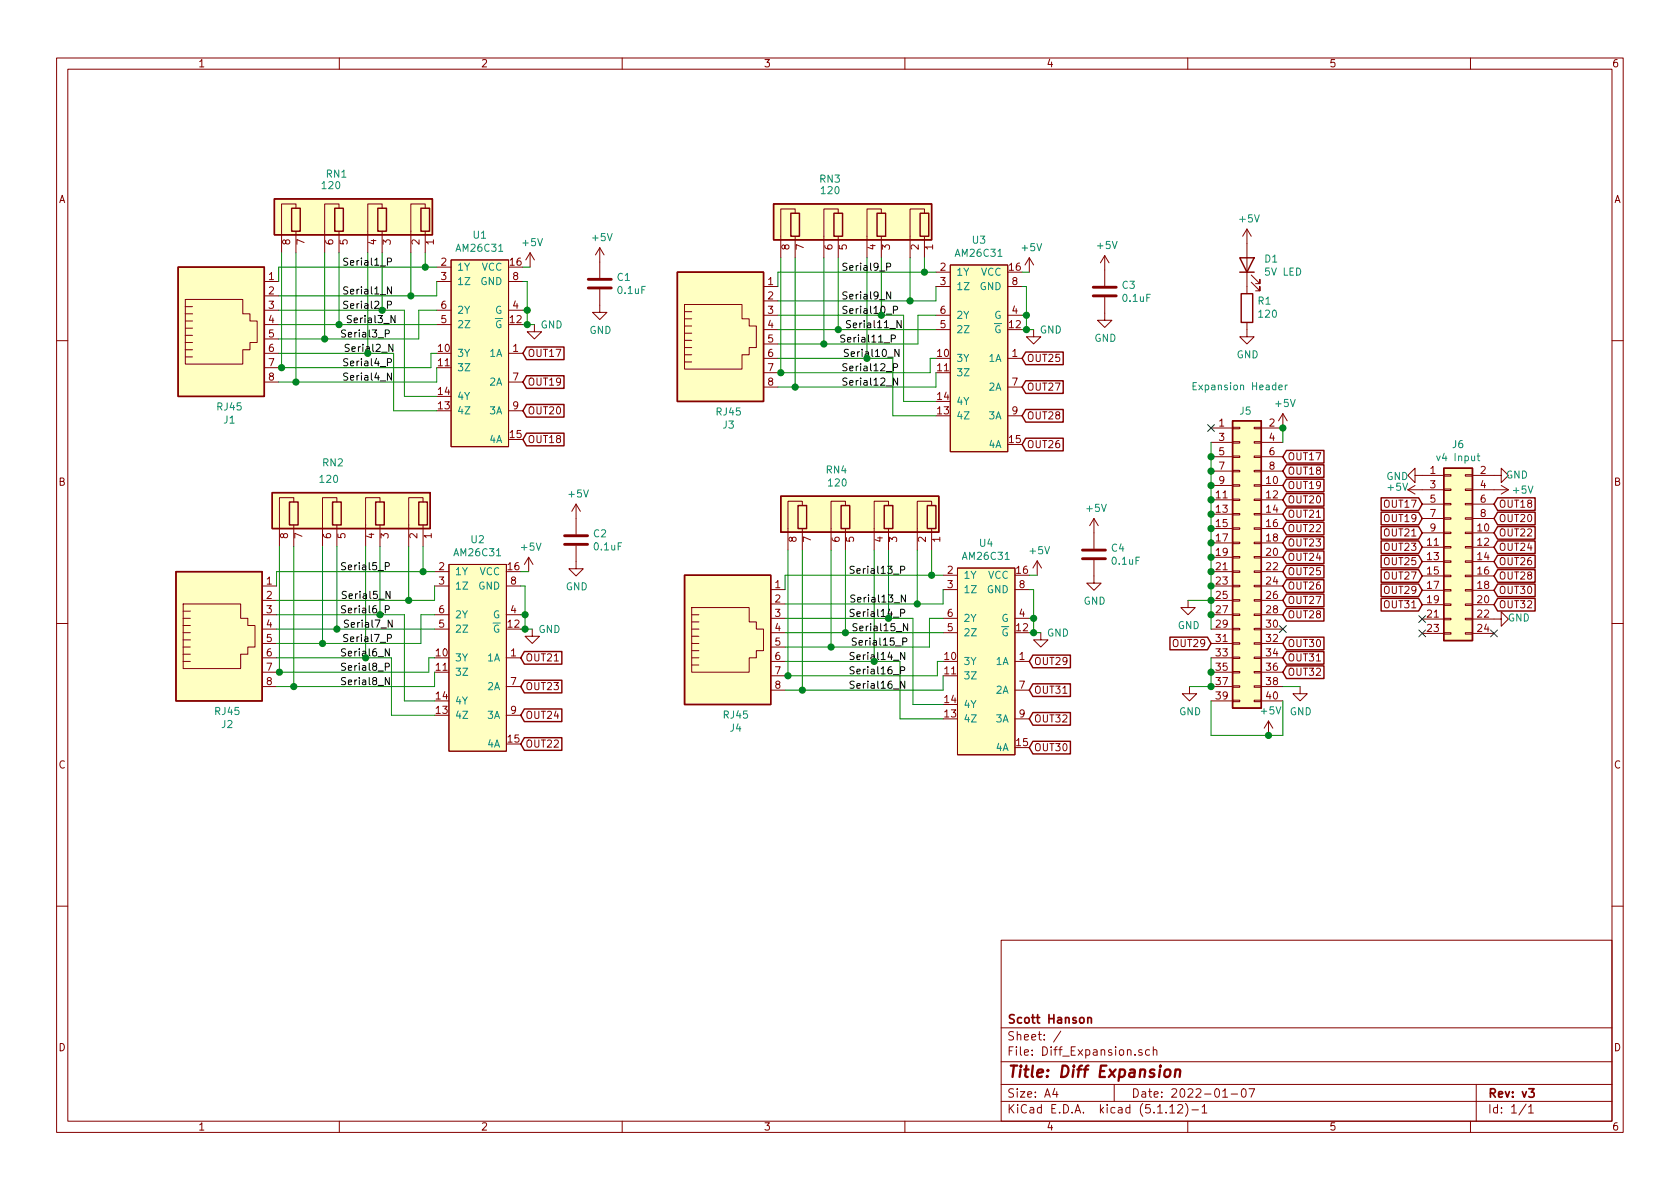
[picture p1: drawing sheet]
<svg xmlns="http://www.w3.org/2000/svg" width="297mm" height="210mm" viewBox="0 0 297 210" stroke-linecap="round" stroke-linejoin="round" font-family="sans-serif">
<defs><g id="words">
<text font-size="2.8" fill="#840000" x="178" y="190.5">Title: Diff Expansion</text>
<g font-size="2.1" fill="#840000">
<text x="178" y="184">Sheet: /</text>
<text x="178" y="181">Scott Hanson</text>
<text x="178" y="186.7">File: Diff_Expansion.sch</text>
<text x="178" y="196.9">KiCad E.D.A. kicad (5.1.12)-1</text>
<text x="178" y="194.1">Size: A4</text>
<text x="200" y="194.1">Date: 2022-01-07</text>
<text x="263" y="194.1">Rev: v3</text>
<text x="263" y="196.9">Id: 1/1</text>
</g>
<g font-size="1.8" fill="#840000">
<text x="35" y="11.9">1</text>
<text x="85" y="11.9">2</text>
<text x="135" y="11.9">3</text>
<text x="185" y="11.9">4</text>
<text x="235" y="11.9">5</text>
<text x="285" y="11.9">6</text>
<text x="10.4" y="35.9">A</text>
<text x="285.4" y="35.9">A</text>
<text x="51.3" y="43.3" transform="rotate(-90 51.3 43.3)">8</text>
<text x="53.8" y="43.3" transform="rotate(-90 53.8 43.3)">7</text>
<text x="58.9" y="43.3" transform="rotate(-90 58.9 43.3)">6</text>
<text x="61.5" y="43.3" transform="rotate(-90 61.5 43.3)">5</text>
<text x="66.5" y="43.3" transform="rotate(-90 66.5 43.3)">4</text>
<text x="69.1" y="43.3" transform="rotate(-90 69.1 43.3)">3</text>
<text x="74.2" y="43.3" transform="rotate(-90 74.2 43.3)">2</text>
<text x="76.7" y="43.3" transform="rotate(-90 76.7 43.3)">1</text>
<text x="78" y="47">2</text>
<text x="90.2" y="47">16</text>
<text x="139.6" y="44.2" transform="rotate(-90 139.6 44.2)">8</text>
<text x="142.1" y="44.2" transform="rotate(-90 142.1 44.2)">7</text>
<text x="147.2" y="44.2" transform="rotate(-90 147.2 44.2)">6</text>
<text x="149.7" y="44.2" transform="rotate(-90 149.7 44.2)">5</text>
<text x="154.8" y="44.2" transform="rotate(-90 154.8 44.2)">4</text>
<text x="157.4" y="44.2" transform="rotate(-90 157.4 44.2)">3</text>
<text x="162.4" y="44.2" transform="rotate(-90 162.4 44.2)">2</text>
<text x="165" y="44.2" transform="rotate(-90 165 44.2)">1</text>
<text x="166.3" y="47.9">2</text>
<text x="178.5" y="47.9">16</text>
<text x="47.5" y="49.5">1</text>
<text x="47.5" y="52.1">2</text>
<text x="78" y="49.5">3</text>
<text x="90.7" y="49.5">8</text>
<text x="135.8" y="50.4">1</text>
<text x="135.8" y="53">2</text>
<text x="166.3" y="50.4">3</text>
<text x="179" y="50.4">8</text>
<text x="47.5" y="54.6">3</text>
<text x="47.5" y="57.1">4</text>
<text x="47.5" y="59.7">5</text>
<text x="78" y="54.6">6</text>
<text x="78" y="57.1">5</text>
<text x="90.2" y="57.1">12</text>
<text x="90.7" y="54.6">4</text>
<text x="135.8" y="55.5">3</text>
<text x="135.8" y="58">4</text>
<text x="166.3" y="55.5">6</text>
<text x="166.3" y="58">5</text>
<text x="178.5" y="58">12</text>
<text x="179" y="55.5">4</text>
<text x="47.5" y="62.2">6</text>
<text x="47.5" y="64.8">7</text>
<text x="77.5" y="62.2">10</text>
<text x="77.5" y="64.8">11</text>
<text x="90.7" y="62.2">1</text>
<text x="93.2" y="63.1">OUT17</text>
<text x="135.8" y="60.6">5</text>
<text x="135.8" y="63.1">6</text>
<text x="135.8" y="65.7">7</text>
<text x="165.8" y="63.1">10</text>
<text x="165.8" y="65.7">11</text>
<text x="179" y="63.1">1</text>
<text x="181.5" y="64">OUT25</text>
<text x="47.5" y="67.3">8</text>
<text x="77.5" y="69.8">14</text>
<text x="90.7" y="67.3">7</text>
<text x="93.2" y="68.2">OUT19</text>
<text x="135.8" y="68.2">8</text>
<text x="165.8" y="70.7">14</text>
<text x="179" y="68.2">7</text>
<text x="181.5" y="69.1">OUT27</text>
<text x="77.5" y="72.4">13</text>
<text x="90.2" y="77.5">15</text>
<text x="90.7" y="72.4">9</text>
<text x="93.2" y="73.3">OUT20</text>
<text x="165.8" y="73.3">13</text>
<text x="179" y="73.3">9</text>
<text x="181.5" y="74.2">OUT28</text>
<text x="215.5" y="75.4">1</text>
<text x="215.5" y="78">3</text>
<text x="224.4" y="75.4">2</text>
<text x="224.4" y="78">4</text>
<text x="93.2" y="78.4">OUT18</text>
<text x="178.5" y="78.4">15</text>
<text x="181.5" y="79.2">OUT26</text>
<text x="215.5" y="80.5">5</text>
<text x="215.5" y="83.1">7</text>
<text x="224.4" y="80.5">6</text>
<text x="224.4" y="83.1">8</text>
<text x="227.6" y="81.4">OUT17</text>
<text x="227.6" y="83.9">OUT18</text>
<text x="252.9" y="83.8">1</text>
<text x="261.8" y="83.8">2</text>
<text x="10.4" y="85.9">B</text>
<text x="215.1" y="88.1">11</text>
<text x="215.5" y="85.6">9</text>
<text x="224" y="85.6">10</text>
<text x="224" y="88.1">12</text>
<text x="227.6" y="86.5">OUT19</text>
<text x="227.6" y="89">OUT20</text>
<text x="245" y="89.8">OUT17</text>
<text x="252.9" y="86.4">3</text>
<text x="252.9" y="88.9">5</text>
<text x="261.8" y="86.4">4</text>
<text x="261.8" y="88.9">6</text>
<text x="264.9" y="89.8">OUT18</text>
<text x="285.4" y="85.9">B</text>
<text x="50.9" y="95.2" transform="rotate(-90 50.9 95.2)">8</text>
<text x="53.5" y="95.2" transform="rotate(-90 53.5 95.2)">7</text>
<text x="58.5" y="95.2" transform="rotate(-90 58.5 95.2)">6</text>
<text x="61.1" y="95.2" transform="rotate(-90 61.1 95.2)">5</text>
<text x="66.2" y="95.2" transform="rotate(-90 66.2 95.2)">4</text>
<text x="68.7" y="95.2" transform="rotate(-90 68.7 95.2)">3</text>
<text x="73.8" y="95.2" transform="rotate(-90 73.8 95.2)">2</text>
<text x="76.3" y="95.2" transform="rotate(-90 76.3 95.2)">1</text>
<text x="140.8" y="95.9" transform="rotate(-90 140.8 95.9)">8</text>
<text x="143.4" y="95.9" transform="rotate(-90 143.4 95.9)">7</text>
<text x="148.5" y="95.9" transform="rotate(-90 148.5 95.9)">6</text>
<text x="151" y="95.9" transform="rotate(-90 151 95.9)">5</text>
<text x="156.1" y="95.9" transform="rotate(-90 156.1 95.9)">4</text>
<text x="158.6" y="95.9" transform="rotate(-90 158.6 95.9)">3</text>
<text x="163.7" y="95.9" transform="rotate(-90 163.7 95.9)">2</text>
<text x="166.2" y="95.9" transform="rotate(-90 166.2 95.9)">1</text>
<text x="215.1" y="90.7">13</text>
<text x="215.1" y="93.2">15</text>
<text x="215.1" y="95.8">17</text>
<text x="224" y="90.7">14</text>
<text x="224" y="93.2">16</text>
<text x="224" y="95.8">18</text>
<text x="227.6" y="91.6">OUT21</text>
<text x="227.6" y="94.1">OUT22</text>
<text x="245" y="92.3">OUT19</text>
<text x="245" y="94.9">OUT21</text>
<text x="252.9" y="91.4">7</text>
<text x="252.9" y="94">9</text>
<text x="261.3" y="94">10</text>
<text x="261.8" y="91.4">8</text>
<text x="264.9" y="94.9">OUT22</text>
<text x="264.9" y="92.3">OUT20</text>
<text x="77.6" y="100.8">2</text>
<text x="89.8" y="100.8">16</text>
<text x="167.5" y="101.5">2</text>
<text x="179.8" y="101.5">16</text>
<text x="215.1" y="98.3">19</text>
<text x="215.1" y="100.8">21</text>
<text x="224" y="98.3">20</text>
<text x="224" y="100.8">22</text>
<text x="227.6" y="96.6">OUT23</text>
<text x="227.6" y="99.2">OUT24</text>
<text x="227.6" y="101.7">OUT25</text>
<text x="245" y="99.9">OUT25</text>
<text x="245" y="97.4">OUT23</text>
<text x="252.4" y="96.5">11</text>
<text x="252.4" y="99.1">13</text>
<text x="252.4" y="101.6">15</text>
<text x="261.3" y="96.5">12</text>
<text x="261.3" y="99.1">14</text>
<text x="261.3" y="101.6">16</text>
<text x="264.9" y="99.9">OUT26</text>
<text x="264.9" y="97.4">OUT24</text>
<text x="47.1" y="103.4">1</text>
<text x="47.1" y="105.9">2</text>
<text x="77.6" y="103.4">3</text>
<text x="90.3" y="103.4">8</text>
<text x="137.1" y="104">1</text>
<text x="137.1" y="106.5">2</text>
<text x="167.5" y="104">3</text>
<text x="180.2" y="104">8</text>
<text x="215.1" y="103.4">23</text>
<text x="215.1" y="105.9">25</text>
<text x="224" y="103.4">24</text>
<text x="224" y="105.9">26</text>
<text x="227.6" y="104.3">OUT26</text>
<text x="227.6" y="106.8">OUT27</text>
<text x="245" y="102.5">OUT27</text>
<text x="245" y="105">OUT29</text>
<text x="245" y="107.6">OUT31</text>
<text x="252.4" y="104.1">17</text>
<text x="252.4" y="106.7">19</text>
<text x="261.3" y="104.1">18</text>
<text x="261.3" y="106.7">20</text>
<text x="264.9" y="102.5">OUT28</text>
<text x="264.9" y="107.6">OUT32</text>
<text x="264.9" y="105">OUT30</text>
<text x="47.1" y="108.5">3</text>
<text x="47.1" y="111">4</text>
<text x="47.1" y="113.5">5</text>
<text x="77.6" y="108.5">6</text>
<text x="77.6" y="111">5</text>
<text x="89.8" y="111">12</text>
<text x="90.3" y="108.5">4</text>
<text x="137.1" y="109.1">3</text>
<text x="137.1" y="111.6">4</text>
<text x="167.5" y="109.1">6</text>
<text x="167.5" y="111.6">5</text>
<text x="179.8" y="111.6">12</text>
<text x="180.2" y="109.1">4</text>
<text x="215.1" y="108.5">27</text>
<text x="215.1" y="111">29</text>
<text x="215.1" y="113.5">31</text>
<text x="224" y="108.5">28</text>
<text x="224" y="111">30</text>
<text x="224" y="113.5">32</text>
<text x="227.6" y="109.3">OUT28</text>
<text x="252.4" y="109.2">21</text>
<text x="252.4" y="111.8">23</text>
<text x="261.3" y="109.2">22</text>
<text x="261.3" y="111.8">24</text>
<text x="47.1" y="116.1">6</text>
<text x="47.1" y="118.6">7</text>
<text x="77.1" y="116.1">10</text>
<text x="77.1" y="118.6">11</text>
<text x="90.3" y="116.1">1</text>
<text x="92.9" y="117">OUT21</text>
<text x="137.1" y="114.2">5</text>
<text x="137.1" y="116.7">6</text>
<text x="137.1" y="119.2">7</text>
<text x="167.1" y="116.7">10</text>
<text x="167.1" y="119.2">11</text>
<text x="180.2" y="116.7">1</text>
<text x="182.8" y="117.6">OUT29</text>
<text x="207.6" y="114.4">OUT29</text>
<text x="215.1" y="116.1">33</text>
<text x="215.1" y="118.6">35</text>
<text x="224" y="116.1">34</text>
<text x="224" y="118.6">36</text>
<text x="227.6" y="114.4">OUT30</text>
<text x="227.6" y="117">OUT31</text>
<text x="227.6" y="119.5">OUT32</text>
<text x="47.1" y="121.2">8</text>
<text x="77.1" y="123.7">14</text>
<text x="90.3" y="121.2">7</text>
<text x="92.9" y="122">OUT23</text>
<text x="137.1" y="121.8">8</text>
<text x="167.1" y="124.3">14</text>
<text x="180.2" y="121.8">7</text>
<text x="182.8" y="122.7">OUT31</text>
<text x="215.1" y="121.2">37</text>
<text x="215.1" y="123.7">39</text>
<text x="224" y="121.2">38</text>
<text x="224" y="123.7">40</text>
<text x="77.1" y="126.2">13</text>
<text x="89.8" y="131.3">15</text>
<text x="90.3" y="126.2">9</text>
<text x="92.9" y="127.1">OUT24</text>
<text x="167.1" y="126.9">13</text>
<text x="179.8" y="131.9">15</text>
<text x="180.2" y="126.9">9</text>
<text x="182.8" y="127.8">OUT32</text>
<text x="10.4" y="135.9">C</text>
<text x="92.9" y="132.2">OUT22</text>
<text x="182.8" y="132.8">OUT30</text>
<text x="285.4" y="135.9">C</text>
<text x="10.4" y="185.9">D</text>
<text x="285.4" y="185.9">D</text>
<text x="35" y="199.9">1</text>
<text x="85" y="199.9">2</text>
<text x="135" y="199.9">3</text>
<text x="185" y="199.9">4</text>
<text x="235" y="199.9">5</text>
<text x="285" y="199.9">6</text>
</g>
<g font-size="1.8" fill="#008484">
<text x="57" y="33.4">120</text>
<text x="57.8" y="31.4">RN1</text>
<text x="145" y="32.3">RN3</text>
<text x="145.3" y="34.3">120</text>
<text x="219.3" y="39.3">+5V</text>
<text x="80.8" y="47.9">1Y</text>
<text x="80.9" y="44.5">AM26C31</text>
<text x="83.7" y="42.2">U1</text>
<text x="85.2" y="47.9">VCC</text>
<text x="92.5" y="43.5">+5V</text>
<text x="104.8" y="42.6">+5V</text>
<text x="169.1" y="45.4">AM26C31</text>
<text x="172" y="43.1">U3</text>
<text x="180.8" y="44.4">+5V</text>
<text x="194.1" y="44">+5V</text>
<text x="223.6" y="46.4">D1</text>
<text x="80.8" y="50.4">1Z</text>
<text x="85" y="50.4">GND</text>
<text x="109.2" y="49.7">C1</text>
<text x="109.3" y="52">0.1uF</text>
<text x="169" y="48.8">1Y</text>
<text x="169" y="51.3">1Z</text>
<text x="173.2" y="51.3">GND</text>
<text x="173.4" y="48.8">VCC</text>
<text x="198.5" y="51.1">C3</text>
<text x="198.6" y="53.4">0.1uF</text>
<text x="222.5" y="53.9">R1</text>
<text x="223.8" y="48.7">5V LED</text>
<text x="80.8" y="55.5">2Y</text>
<text x="80.8" y="58">2Z</text>
<text x="87.5" y="55.5">G</text>
<text x="87.5" y="58">G</text>
<text x="95.6" y="58.1">GND</text>
<text x="104.2" y="59">GND</text>
<text x="169" y="56.4">2Y</text>
<text x="169" y="58.9">2Z</text>
<text x="175.8" y="56.4">G</text>
<text x="175.8" y="58.9">G</text>
<text x="183.8" y="59">GND</text>
<text x="222.7" y="56.2">120</text>
<text x="80.8" y="63.1">3Y</text>
<text x="80.8" y="65.7">3Z</text>
<text x="86.6" y="63.1">1A</text>
<text x="169" y="64">3Y</text>
<text x="174.9" y="64">1A</text>
<text x="193.5" y="60.4">GND</text>
<text x="218.6" y="63.4">GND</text>
<text x="80.8" y="70.7">4Y</text>
<text x="86.6" y="68.2">2A</text>
<text x="169" y="66.5">3Z</text>
<text x="169" y="71.6">4Y</text>
<text x="174.9" y="69.1">2A</text>
<text x="211.5" y="69">Expansion Header</text>
<text x="225.6" y="72">+5V</text>
<text x="38.5" y="72.6">RJ45</text>
<text x="39.6" y="74.9">J1</text>
<text x="80.8" y="73.3">4Z</text>
<text x="86.6" y="73.3">3A</text>
<text x="126.7" y="73.5">RJ45</text>
<text x="127.9" y="75.8">J3</text>
<text x="169" y="74.2">4Z</text>
<text x="174.9" y="74.2">3A</text>
<text x="219.3" y="73.3">J5</text>
<text x="57.1" y="82.5">RN2</text>
<text x="86.6" y="78.4">4A</text>
<text x="146.2" y="83.7">RN4</text>
<text x="174.9" y="79.2">4A</text>
<text x="254.4" y="81.6">v4 Input</text>
<text x="256.8" y="79.2">J6</text>
<text x="56.7" y="85.4">120</text>
<text x="100.6" y="88">+5V</text>
<text x="146.6" y="86">120</text>
<text x="245.1" y="84.9">GND</text>
<text x="245.5" y="86.8">+5V</text>
<text x="266.3" y="84.6">GND</text>
<text x="267.6" y="87.3">+5V</text>
<text x="105" y="95">C2</text>
<text x="192.2" y="90.5">+5V</text>
<text x="80.4" y="101.7">1Y</text>
<text x="80.5" y="98.4">AM26C31</text>
<text x="83.3" y="96.1">U2</text>
<text x="84.8" y="101.7">VCC</text>
<text x="92.3" y="97.4">+5V</text>
<text x="105.2" y="97.3">0.1uF</text>
<text x="170.4" y="99">AM26C31</text>
<text x="173.3" y="96.7">U4</text>
<text x="182.2" y="98">+5V</text>
<text x="196.5" y="97.6">C4</text>
<text x="196.7" y="99.9">0.1uF</text>
<text x="80.4" y="104.3">1Z</text>
<text x="84.6" y="104.3">GND</text>
<text x="100" y="104.4">GND</text>
<text x="170.3" y="102.4">1Y</text>
<text x="170.3" y="104.9">1Z</text>
<text x="174.5" y="104.9">GND</text>
<text x="174.7" y="102.4">VCC</text>
<text x="191.6" y="106.9">GND</text>
<text x="80.4" y="109.3">2Y</text>
<text x="80.4" y="111.9">2Z</text>
<text x="87.1" y="109.3">G</text>
<text x="87.1" y="111.9">G</text>
<text x="95.2" y="111.9">GND</text>
<text x="170.3" y="110">2Y</text>
<text x="170.3" y="112.5">2Z</text>
<text x="177.1" y="110">G</text>
<text x="177.1" y="112.5">G</text>
<text x="185.1" y="112.6">GND</text>
<text x="208.2" y="111.2">GND</text>
<text x="266.6" y="109.9">GND</text>
<text x="80.4" y="117">3Y</text>
<text x="80.4" y="119.5">3Z</text>
<text x="86.3" y="117">1A</text>
<text x="170.3" y="117.6">3Y</text>
<text x="176.2" y="117.6">1A</text>
<text x="80.4" y="124.6">4Y</text>
<text x="86.3" y="122">2A</text>
<text x="170.3" y="120.1">3Z</text>
<text x="170.3" y="125.2">4Y</text>
<text x="176.2" y="122.7">2A</text>
<text x="38.1" y="126.4">RJ45</text>
<text x="39.2" y="128.7">J2</text>
<text x="80.4" y="127.1">4Z</text>
<text x="86.3" y="127.1">3A</text>
<text x="128" y="127.1">RJ45</text>
<text x="129.1" y="129.4">J4</text>
<text x="170.3" y="127.8">4Z</text>
<text x="176.2" y="127.8">3A</text>
<text x="208.5" y="126.5">GND</text>
<text x="223.1" y="126.3">+5V</text>
<text x="228" y="126.5">GND</text>
<text x="86.3" y="132.2">4A</text>
<text x="176.2" y="132.8">4A</text>
</g>
<g font-size="1.8">
<text x="60.5" y="47">Serial1_P</text>
<text x="148.7" y="47.9">Serial9_P</text>
<text x="60.5" y="52.1">Serial1_N</text>
<text x="148.7" y="53">Serial9_N</text>
<text x="60.1" y="59.7">Serial3_P</text>
<text x="61.1" y="57.1">Serial3_N</text>
<text x="149.4" y="58">Serial11_N</text>
<text x="60.5" y="64.8">Serial4_P</text>
<text x="148.3" y="60.6">Serial11_P</text>
<text x="148.7" y="65.7">Serial12_P</text>
<text x="60.5" y="67.3">Serial4_N</text>
<text x="148.7" y="68.2">Serial12_N</text>
<text x="60.1" y="100.8">Serial5_P</text>
<text x="150" y="101.5">Serial13_P</text>
<text x="60.2" y="105.9">Serial5_N</text>
<text x="150.1" y="106.5">Serial13_N</text>
<text x="60.5" y="113.5">Serial7_P</text>
<text x="60.6" y="111">Serial7_N</text>
<text x="150.5" y="111.6">Serial15_N</text>
<text x="60.1" y="118.6">Serial8_P</text>
<text x="150" y="119.2">Serial16_P</text>
<text x="150.4" y="114.2">Serial15_P</text>
<text x="60.1" y="121.2">Serial8_N</text>
<text x="150" y="121.8">Serial16_N</text>
</g>
<g font-size="1.8" fill="#008400">
<text x="60.5" y="54.6">Serial2_P</text>
<text x="148.7" y="55.5">Serial10_P</text>
<text x="60.7" y="62.2">Serial2_N</text>
<text x="149" y="63.1">Serial10_N</text>
<text x="60.1" y="108.5">Serial6_P</text>
<text x="150" y="109.1">Serial14_P</text>
<text x="60.1" y="116.1">Serial6_N</text>
<text x="150" y="116.7">Serial14_N</text>
</g>
</g></defs>
<g fill="none" stroke="#840000" stroke-width=".18">
<path d="M10 10.3h277v189.9h-277zM12 12.2h273v186.1h-273zM60 10.3v1.9M110 10.3v1.9M160 10.3v1.9M210 10.3v1.9M260 10.3v1.9M52.3 36.8v-.7h-2.5v8.6M59.9 36.8v-.7h-2.5v8.6M67.6 36.8v-.7h-2.6v8.6M75.2 36.8v-.7h-2.6v8.6M140.6 37.7v-.7h-2.6v8.6"/>
<path d="M148.2 37.7v-.7h-2.5v8.6M155.8 37.7v-.7h-2.5v8.6M163.4 37.7v-.7h-2.5v8.6M32.8 54.2h1.2M32.8 55.5h1.2M32.8 56.8h1.2M32.8 58h1.2M32.8 59.3h1.2M32.8 53h10.1v2.5h1.3v1.3h1.3v3.8h-1.3v1.2h-1.3v2.6h-10.1zM46.7 49.8h2.6M46.7 52.3h2.6M46.7 54.9h2.6"/>
<path d="M46.7 57.4h2.6M46.7 59.9h2.6M52.3 40.9v3.8M59.9 40.9v3.8M67.6 40.9v3.8M75.2 40.9v3.8M77.2 49.8h2.6M77.2 54.9h2.6M77.2 57.4h2.6M77.2 47.2h2.6M79.8 46h10.1v33h-10.1zM89.9 49.8h2.6"/>
<path d="M89.9 54.9h2.6M93.7 44.7l-.7 1.3M93.7 44.7v2.5M93.7 44.7l.8 1.3M94.5 57.4v1.3h1.3l-1.3 1.2-1.3-1.2h1.3M106 51.2v4h1.3l-1.3 1.3-1.2-1.3h1.2M106 43.8v5.3M106 43.8l-.7 1.3M106 43.8l.8 1.3M121 55.1h1.3M121 56.4h1.3M121 57.7h1.3"/>
<path d="M121 58.9h1.3M121 53.8h10.2v2.6h1.3v1.3h1.2v3.8h-1.2v1.2h-1.3v2.6h-10.2zM135 50.7h2.5M135 53.2h2.5M135 55.7h2.5M135 58.3h2.5M140.6 41.8v3.8M148.2 41.8v3.8M155.8 41.8v3.8M163.4 41.8v3.8M165.5 50.7h2.5M165.5 55.7h2.5"/>
<path d="M165.5 58.3h2.5M165.5 48.1h2.5M168 46.9h10.2v33h-10.2zM178.2 50.7h2.5M178.2 55.7h2.5M182 45.6l-.8 1.3M182 45.6v2.5M182 45.6l.8 1.3M182.8 58.3v1.3h1.2l-1.2 1.2-1.3-1.2h1.3M195.3 52.6v4h1.3l-1.3 1.3-1.2-1.3h1.2M195.3 45.2v5.3M195.3 45.2l-.7 1.3"/>
<path d="M195.3 45.2l.8 1.3M220.5 57v2.6h1.2l-1.2 1.2-1.3-1.2h1.3M220.5 40.5l-.8 1.3M220.5 40.5v11.4M220.5 40.5l.7 1.3M221.2 49.9l1.6 1.5v-.7v.7h-.8M221.2 48.6l1.6 1.6v-.8v.8h-.8M10 60.2h2M32.8 60.6h1.2M32.8 61.8h1.2M32.8 63.1h1.2M46.7 62.5h2.6"/>
<path d="M46.7 65h2.6M46.7 67.6h2.6M89.9 62.5h2.6M89.9 67.6h2.6M89.9 72.6h2.6M121 60.2h1.3M121 61.5h1.3M121 62.7h1.3M121 64h1.3M135 60.8h2.5M135 63.4h2.5M135 65.9h2.5"/>
<path d="M135 68.4h2.5M178.2 63.4h2.5M178.2 68.4h2.5M178.2 73.5h2.5M214.1 75.7h3.8M214.1 78.2h3.8M217.9 78.1h1.3v.3h-1.3zM217.9 75.6h1.3v.2h-1.3zM221.7 78.1h1.3v.3h-1.3zM221.7 75.6h1.3v.2h-1.3zM223 78.2h3.8M226.8 73.1l-.7 1.3"/>
<path d="M226.8 73.1v2.6h-3.8M226.8 73.1l.8 1.3M285 60.2h2M51.9 88.8v-.8h-2.5v8.6M51.9 92.8v3.8M59.6 88.8v-.8h-2.6v8.6M59.6 92.8v3.8M67.2 88.8v-.8h-2.6v8.6M67.2 92.8v3.8M74.8 88.8v-.8h-2.5v8.6M74.8 92.8v3.8M79.4 99.8h10.1v33h-10.1z"/>
<path d="M93.5 98.5l-.8 1.3M93.5 98.5v2.6M93.5 98.5l.7 1.3M101.9 96.5v4.1h1.2l-1.2 1.2-1.3-1.2h1.3M101.9 89.1l-.8 1.3M101.9 89.1v5.4M101.9 89.1l.7 1.3M141.9 89.4v-.8h-2.6v8.7M141.9 93.5v3.8M149.5 89.4v-.8h-2.6v8.7M149.5 93.5v3.8M157.1 89.4v-.8h-2.5v8.7"/>
<path d="M157.1 93.5v3.8M164.7 89.4v-.8h-2.5v8.7M164.7 93.5v3.8M183.4 99.2l-.8 1.3M183.4 99.2v2.5M183.4 99.2l.7 1.3M193.4 99.1v4h1.3l-1.3 1.3-1.2-1.3h1.2M193.4 91.7v5.3M193.4 91.7l-.7 1.3M193.4 91.7l.8 1.3M214.1 85.8h3.8M214.1 88.4h3.8"/>
<path d="M214.1 90.9h3.8M214.1 93.5h3.8M214.1 96h3.8M214.1 98.5h3.8M214.1 80.8h3.8M214.1 83.3h3.8M217.9 95.9h1.3v.2h-1.3zM217.9 93.3h1.3v.3h-1.3zM217.9 90.8h1.3v.3h-1.3zM217.9 88.3h1.3v.2h-1.3zM217.9 98.4h1.3v.3h-1.3zM217.9 85.7h1.3v.3h-1.3z"/>
<path d="M217.9 83.2h1.3v.2h-1.3zM217.9 80.6h1.3v.3h-1.3zM221.7 95.9h1.3v.2h-1.3zM221.7 93.3h1.3v.3h-1.3zM221.7 90.8h1.3v.3h-1.3zM221.7 88.3h1.3v.2h-1.3zM221.7 98.4h1.3v.3h-1.3zM221.7 85.7h1.3v.3h-1.3zM221.7 83.2h1.3v.2h-1.3zM221.7 80.6h1.3v.3h-1.3zM223 85.8h3.8M223 88.4h3.8"/>
<path d="M223 90.9h3.8M223 93.5h3.8M223 96h3.8M223 98.5h3.8M223 80.8h3.8M223 83.3h3.8M248.9 86.6h6.4M248.9 86.6l1.3 .8M250.2 84.1v-1.3l-1.3 1.3 1.3 1.2v-1.2h5.1M250.2 85.8l-1.3 .8M251.5 94.2h3.8M251.5 96.8h3.8"/>
<path d="M251.5 99.3h3.8M251.5 89.1h3.8M251.5 91.7h3.8M255.3 99.2h1.2v.2h-1.2zM255.3 94.1h1.2v.3h-1.2zM255.3 91.6h1.2v.2h-1.2zM255.3 89h1.2v.3h-1.2zM255.3 86.5h1.2v.2h-1.2zM255.3 96.6h1.2v.3h-1.2zM255.3 83.9h1.2v.3h-1.2zM259.1 99.2h1.2v.2h-1.2zM259.1 94.1h1.2v.3h-1.2z"/>
<path d="M259.1 91.6h1.2v.2h-1.2zM259.1 89h1.2v.3h-1.2zM259.1 86.5h1.2v.2h-1.2zM259.1 96.6h1.2v.3h-1.2zM259.1 83.9h1.2v.3h-1.2zM260.3 84.1h5.1v-1.3l1.3 1.3-1.3 1.2v-1.2M260.3 86.6h6.4M260.3 94.2h3.9M260.3 96.8h3.9M260.3 99.3h3.9M260.3 89.1h3.9M260.3 91.7h3.9"/>
<path d="M265.4 85.8l1.3 .8M266.7 86.6l-1.3 .8M10 110.3h2M32.4 108.1h1.3M32.4 109.3h1.3M32.4 110.6h1.3M32.4 111.9h1.3M32.4 113.2h1.3M32.4 114.4h1.3M32.4 106.8h10.1v2.5h1.3v1.3h1.3v3.8h-1.3v1.3h-1.3v2.5h-10.1zM32.4 117h1.3M32.4 115.7h1.3"/>
<path d="M46.4 116.3h2.5M46.4 103.6h2.5M46.4 106.2h2.5M46.4 108.7h2.5M46.4 111.2h2.5M46.4 113.8h2.5M46.4 118.9h2.5M76.8 103.6h2.6M76.8 108.7h2.6M76.8 111.2h2.6M76.8 101.1h2.6M89.5 116.3h2.6"/>
<path d="M89.5 103.6h2.6M89.5 108.7h2.6M94.1 111.2v1.3h1.3l-1.3 1.3-1.3-1.3h1.3M122.3 108.7h1.3M122.3 110h1.3M122.3 111.2h1.3M122.3 112.5h1.3M122.3 113.8h1.3M122.3 115.1h1.3M122.3 107.4h10.2v2.6h1.2v1.2h1.3v3.9h-1.3v1.2h-1.2v2.6h-10.2zM122.3 116.3h1.3M122.3 117.6h1.3"/>
<path d="M136.3 104.3h2.5M136.3 106.8h2.5M136.3 109.3h2.5M136.3 111.9h2.5M136.3 114.4h2.5M136.3 117h2.5M136.3 119.5h2.5M166.8 104.3h2.5M166.8 109.3h2.5M166.8 111.9h2.5M166.8 101.7h2.5M169.3 100.5h10.2v33h-10.2z"/>
<path d="M179.5 104.3h2.5M179.5 109.3h2.5M179.5 117h2.5M184 111.9v1.3h1.3l-1.3 1.2-1.2-1.2h1.2M210.1 106.2v1.2h1.2l-1.2 1.3-1.3-1.3h1.3M214.1 116.3h3.8M214.1 103.6h3.8M214.1 106.2h3.8M214.1 108.7h3.8M214.1 111.2h3.8M214.1 113.8h3.8M214.1 118.9h3.8"/>
<path d="M214.1 101.1h3.8M217.9 103.5h1.3v.3h-1.3zM217.9 106h1.3v.3h-1.3zM217.9 108.6h1.3v.2h-1.3zM217.9 111.1h1.3v.3h-1.3zM217.9 113.7h1.3v.2h-1.3zM217.9 116.2h1.3v.3h-1.3zM217.9 118.7h1.3v.3h-1.3zM217.9 101h1.3v.2h-1.3zM221.7 103.5h1.3v.3h-1.3zM221.7 106h1.3v.3h-1.3zM221.7 108.6h1.3v.2h-1.3z"/>
<path d="M221.7 111.1h1.3v.3h-1.3zM221.7 113.7h1.3v.2h-1.3zM221.7 116.2h1.3v.3h-1.3zM221.7 118.7h1.3v.3h-1.3zM221.7 101h1.3v.2h-1.3zM223 116.3h3.8M223 103.6h3.8M223 106.2h3.8M223 108.7h3.8M223 111.2h3.8M223 113.8h3.8M223 118.9h3.8"/>
<path d="M223 101.1h3.8M251.5 101.8h3.8M251.5 104.4h3.8M251.5 106.9h3.8M251.5 109.5h3.8M251.5 112h3.8M255.3 101.7h1.2v.3h-1.2zM255.3 104.3h1.2v.2h-1.2zM255.3 106.8h1.2v.3h-1.2zM255.3 109.3h1.2v.3h-1.2zM255.3 111.9h1.2v.2h-1.2zM259.1 101.7h1.2v.3h-1.2z"/>
<path d="M259.1 104.3h1.2v.2h-1.2zM259.1 106.8h1.2v.3h-1.2zM259.1 109.3h1.2v.3h-1.2zM259.1 111.9h1.2v.2h-1.2zM260.3 109.5h5.1v-1.3l1.3 1.3-1.3 1.2v-1.2M260.3 101.8h3.9M260.3 104.4h3.9M260.3 106.9h3.9M260.3 112h3.9M285 110.3h2M46.4 121.4h2.5M89.5 121.4h2.6"/>
<path d="M89.5 126.5h2.6M136.3 122h2.5M179.5 122h2.5M179.5 127.1h2.5M210.3 121.4v1.3h1.3l-1.3 1.2-1.3-1.2h1.3M214.1 121.4h3.8M214.1 123.9h3.8M217.9 121.3h1.3v.2h-1.3zM217.9 123.8h1.3v.3h-1.3zM221.7 121.3h1.3v.2h-1.3zM221.7 123.8h1.3v.3h-1.3zM223 121.4h3.8"/>
<path d="M223 123.9h3.8M224.3 127.5l-.8 1.3M224.3 127.5v2.5M224.3 127.5l.7 1.3M229.9 121.4v1.3h1.2l-1.2 1.2-1.3-1.2h1.3M10 160.2h2M177 166.3h108v32h-108zM285 160.2h2M60 198.3v1.9M110 198.3v1.9M160 198.3v1.9M177 194.8h108"/>
<path d="M177 191.8h108M177 187.8h108M177 181.8h108M186.5 192.5l-.4 1h1M186.8 193v1M187.6 182.3l-1.3 2M197 191.8v3M201.9 185.7a.37 .37 0 0 0-.6 .1l.1 .2 .5 .2 .1 .1-.2 .3-.5-.1M203.3 185.7l-.5-.1-.3 .3 .1 .6 .2 .1 .5-.1M203.9 185.7h.1a.37 .37 0 0 1 .5 .1v.8M203.9 185.1v1.5M206.8 195.8l.5-.5v1.5"/>
<path d="M206.8 196.8h.9M208.3 195.5l.2-.2h.3l.2 .2 .1 .3-.9 1h.9M209.6 195.1a1.71 1.71 0 0 1 0 2.3M210 198.3v1.9M210.7 196.3h1.2M212.5 195.8l.5-.5v1.5M212.5 196.8h.9M216.2 194h.8M217.7 193.5h1.1M219.6 192.7l.4-.2a.94 .94 0 0 1 0 1.5 .82 .82 0 0 1-.4-1.3zM220.8 192.5h1l-.6 1.5M260 198.3v1.9"/>
<path d="M261 191.8v6.5M269.8 195.2l-1.2 2M270.3 195.8l.4-.5v1.5M270.3 196.8h.8"/>
</g>
<path d="M192.3 179.9v1M192.3 180.1l.1-.1a.37 .37 0 0 1 .6 .1v.8M270.3 192.5h.9l-.5 .6 .5 .1v.7l-.2 .1-.7-.1" fill="none" stroke="#840000" stroke-width=".3"/>
<path d="M206.1 189.2a.53 .53 0 0 1 .9 .3l-.1 .6a.54 .54 0 0 1-.5 .4 .54 .54 0 0 1-.6-.4l.1-.6zM207.8 189.3a.5 .5 0 0 1 .9 .1l-.1 1M207.9 189.1l-.2 1.3" fill="none" stroke="#840000" stroke-width=".41"/>
<path d="M104 50.9h4.1M104 49.4h4.1M193.3 52.3h4.1M193.3 50.8h4.1M99.8 96.3h4.1M99.8 94.7h4.1M191.4 98.8h4.1M191.4 97.3h4.1" fill="none" stroke="#840000" stroke-width=".51"/>
<g fill="none" stroke="#840000" stroke-width=".25">
<path d="M48.5 35.2h28v6.3h-28zM51.6 36.8h1.5v4.1h-1.5zM59.2 36.8h1.5v4.1h-1.5zM66.8 36.8h1.5v4.1h-1.5zM74.4 36.8h1.5v4.1h-1.5zM136.8 36.1h27.9v6.3h-27.9zM139.8 37.7h1.6v4.1h-1.6zM147.4 37.7h1.6v4.1h-1.6zM155.1 37.7h1.5v4.1h-1.5zM162.7 37.7h1.5v4.1h-1.5zM31.5 47.2h15.2v22.9h-15.2zM119.8 48.1h15.2v22.9h-15.2z"/>
<path d="M219.2 45.6h2.5l-1.2 2.5zM219.2 48.1h2.5M219.5 51.9h2v5.1h-2zM93.1 66.4h6.6v2.3h-6.6l-.6-1.1zM93.1 71.5h6.6v2.3h-6.6l-.6-1.2zM93.1 76.6h6.6v2.2h-6.6l-.6-1.1zM93.1 61.4h6.6v2.2h-6.6l-.6-1.1zM181.4 72.4h6.6v2.2h-6.6l-.7-1.1zM181.4 67.3h6.6v2.3h-6.6l-.7-1.2zM181.4 77.5h6.6v2.2h-6.6l-.7-1.1zM181.4 62.2h6.6v2.3h-6.6l-.7-1.1zM217.9 74.4h5.1v50.8h-5.1z"/>
<path d="M227.5 79.6h6.6v2.3h-6.6l-.7-1.1zM48.1 87.1h28v6.4h-28zM51.2 88.8h1.5v4h-1.5zM58.8 88.8h1.5v4h-1.5zM66.4 88.8h1.5v4h-1.5zM74 88.8h1.6v4h-1.6zM138 87.8h28v6.3h-28zM141.1 89.4h1.5v4.1h-1.5zM148.7 89.4h1.5v4.1h-1.5zM156.3 89.4h1.6v4.1h-1.6zM164 89.4h1.5v4.1h-1.5zM227.5 84.7h6.6v2.3h-6.6l-.7-1.2z"/>
<path d="M227.5 82.2h6.6v2.2h-6.6l-.7-1.1zM227.5 89.8h6.6v2.2h-6.6l-.7-1.1zM227.5 92.3h6.6v2.3h-6.6l-.7-1.1zM227.5 94.9h6.6v2.2h-6.6l-.7-1.1zM227.5 97.4h6.6v2.3h-6.6l-.7-1.2zM227.5 100h6.6v2.2h-6.6l-.7-1.1zM227.5 87.3h6.6v2.2h-6.6l-.7-1.1zM244.2 98.2h6.6l.7 1.1-.7 1.1h-6.6zM244.2 95.7h6.6l.7 1.1-.7 1.1h-6.6zM244.2 88h6.6l.7 1.1-.7 1.2h-6.6zM244.2 90.6h6.6l.7 1.1-.7 1.1h-6.6zM244.2 93.1h6.6l.7 1.1-.7 1.1h-6.6z"/>
<path d="M255.3 82.8h5v30.5h-5zM264.8 98.2h6.6v2.2h-6.6l-.6-1.1zM264.8 95.7h6.6v2.2h-6.6l-.6-1.1zM264.8 93.1h6.6v2.2h-6.6l-.6-1.1zM264.8 88h6.6v2.3h-6.6l-.6-1.2zM264.8 90.6h6.6v2.2h-6.6l-.6-1.1zM31.1 101.1h15.3v22.8h-15.3zM92.7 115.2h6.6v2.2h-6.6l-.6-1.1zM121 101.7h15.3v22.9h-15.3zM182.6 115.8h6.7v2.3h-6.7l-.6-1.1zM206.9 112.7h6.6l.6 1.1-.6 1.1h-6.6zM227.5 102.5h6.6v2.2h-6.6l-.7-1.1z"/>
<path d="M227.5 105h6.6v2.3h-6.6l-.7-1.1zM227.5 112.7h6.6v2.2h-6.6l-.7-1.1zM227.5 115.2h6.6v2.2h-6.6l-.7-1.1zM227.5 117.7h6.6v2.3h-6.6l-.7-1.1zM227.5 107.6h6.6v2.2h-6.6l-.7-1.1zM244.2 100.7h6.6l.7 1.1-.7 1.2h-6.6zM244.2 103.3h6.6l.7 1.1-.7 1.1h-6.6zM244.2 105.8h6.6l.7 1.1-.7 1.1h-6.6zM264.8 100.7h6.6v2.3h-6.6l-.6-1.2zM264.8 105.8h6.6v2.2h-6.6l-.6-1.1zM264.8 103.3h6.6v2.2h-6.6l-.6-1.1zM92.7 130.4h6.6v2.3h-6.6l-.6-1.1z"/>
<path d="M92.7 120.3h6.6v2.2h-6.6l-.6-1.1zM92.7 125.4h6.6v2.2h-6.6l-.6-1.1zM182.6 126h6.7v2.2h-6.7l-.6-1.1zM182.6 120.9h6.7v2.3h-6.7l-.6-1.2zM182.6 131.1h6.7v2.2h-6.7l-.6-1.1z"/>
</g>
<g fill="#ffffc2" stroke="#ffffc2" stroke-width=".18">
<path d="M31.5 47.2h15.2v22.9h-15.2z"/>
<path d="M119.8 48.1h15.2v22.9h-15.2z"/>
<path d="M121 101.7h15.3v22.9h-15.3z"/>
<path d="M169.3 100.5h10.2v33h-10.2z"/>
<path d="M31.1 101.1h15.3v22.8h-15.3z"/>
<path d="M79.4 99.8h10.1v33h-10.1z"/>
<path d="M136.8 36.1h27.9v6.3h-27.9z"/>
<path d="M48.5 35.2h28v6.3h-28z"/>
<path d="M255.3 82.8h5v30.5h-5z"/>
<path d="M79.8 46h10.1v33h-10.1z"/>
<path d="M168 46.9h10.2v33h-10.2z"/>
<path d="M48.1 87.1h28v6.4h-28z"/>
<path d="M217.9 74.4h5.1v50.8h-5.1z"/>
<path d="M138 87.8h28v6.3h-28z"/>
</g>
<path d="M210.9 68.3h.5M211.5 67.7h-.6v1.2h.6M226.1 68.5l.6-.1v-.3h-.4l-.2 .2 .1 .6h.5M227.3 68.1v.8M227.6 68.1l-.3 .2M261.2 80.6h.4M261.3 80.2v1.1l.3 .2" fill="none" stroke="#008484" stroke-width=".18"/>
<g fill="none" stroke="#008400" stroke-width=".18">
<path d="M49.3 54.9h22.2v15.2h5.7M49.3 57.4h27.9M49.8 44.7v20.3M52.3 44.7v22.9M57.4 44.7v15.2M59.9 44.7v12.7M65 44.7v17.8M67.6 44.7v10.2M72.6 44.7v7.6M75.2 44.7v2.5M77.2 47.2h-27.9v2.6M77.2 49.8v2.5h-27.9"/>
<path d="M77.2 54.9h-3.2v5h-24.7M92.5 47.2h1.2M92.5 54.9h.7M92.5 57.4h2M92.5 49.8h.7v7.6M137.5 58.3h28M137.5 55.7h22.3v15.3h5.7M138 45.6v20.3M140.6 45.6v22.8M145.7 45.6v15.2M148.2 45.6v12.7M153.3 45.6v17.8"/>
<path d="M155.8 45.6v10.1M160.9 45.6v7.6M163.4 45.6v2.5M165.5 48.1h-28v2.6M165.5 55.7h-3.2v5.1h-24.8M165.5 50.7v2.5h-28M180.7 48.1h1.3M180.7 58.3h2.1M180.7 55.7h.8M180.7 50.7h.8v7.6M49.3 62.5h20.3v10.1h7.6M77.2 65v2.6h-27.9"/>
<path d="M77.2 62.5h-1v2.5h-26.9M137.5 63.4h20.4v10.1h7.6M165.5 63.4h-1v2.5h-27M165.5 65.9v2.5h-28M214.1 78.2v33M226.8 75.7v2.5M49.4 96.6v22.3M51.9 96.6v24.8M57 96.6v17.2M59.6 96.6v14.6M64.6 96.6v19.7M67.2 96.6v12.1"/>
<path d="M72.3 96.6v9.6M74.8 96.6v4.5M139.3 97.3v22.2M141.9 97.3v24.7M146.9 97.3v17.1M149.5 97.3v14.6M154.6 97.3v19.7M157.1 97.3v12M162.2 97.3v9.5M164.7 97.3v4.4M48.9 108.7h22.6v15.2h5.3M48.9 116.3h20.3v10.2h7.6"/>
<path d="M48.9 111.2h27.9M76.8 116.3h-1v2.6h-26.9M76.8 108.7h-2.4v5.1h-25.5M76.8 103.6v2.6h-27.9M76.8 118.9v2.5h-27.9M76.8 101.1h-27.9v2.5M92.1 108.7h.7M92.1 101.1h1.4M92.1 103.6h.7v7.6M92.1 111.2h2M138.8 109.3h22.6v15.3h5.4M138.8 111.9h28"/>
<path d="M138.8 117h20.3v10.1h7.7M166.8 109.3h-2.5v5.1h-25.5M166.8 117h-1.1v2.5h-26.9M166.8 101.7h-28v2.6M166.8 104.3v2.5h-28M166.8 119.5v2.5h-28M182 104.3h.8v7.6M182 109.3h.8M182 111.9h2M182 101.7h1.4M210.1 106.2h4M214.1 116.3v5.1h-3.8"/>
<path d="M214.1 123.9v6.1h12.7v-6.1M226.8 121.4h3.1"/>
</g>
<g fill="none" stroke="#000" stroke-width=".18">
<path d="M68.1 59l.6-.1 .1-.4-.2-.2h-.5v1.3M68.5 53.9h.6l.1-.5-.2-.1h-.5v1.2M68.5 46.3l.6-.1 .1-.4-.2-.2h-.5v1.3M69.2 50.7v1.3l-.7-1.3v1.3M69.8 55.8v1.3l-.7-1.3v1.3M156.8 47.2l.6-.1v-.4l-.1-.2h-.5v1.3M157.5 51.6v1.3l-.7-1.3v1.3M157.6 59.9l.7-.1v-.4l-.7-.2v1.3M158 54.8l.6-.1v-.4l-.6-.2v1.3M159.3 56.7v1.3l-.7-1.3v1.3M68.5 64.1l.6-.1 .1-.5-.2-.1h-.5v1.3M69.2 66v1.2l-.7-1.2v1.2"/>
<path d="M69.5 60.9v1.2l-.7-1.2v1.2M158 65l.6-.1v-.5l-.6-.1v1.3M158.7 66.8v1.3l-.7-1.3v1.3M159 61.8v1.2l-.8-1.2v1.2M68.1 117.9h.6l.1-.5-.2-.1h-.5v1.2M68.1 107.8l.6-.1 .1-.5-.2-.1h-.5v1.3M68.1 100.1h.6l.1-.5-.2-.1h-.5v1.3M68.5 112.8h.6l.1-.5-.2-.1h-.5v1.3M68.8 114.7v1.3l-.7-1.3v1.3M68.8 119.8v1.3l-.7-1.3v1.3M69 104.6v1.2l-.8-1.2v1.2M69.3 109.6v1.3l-.7-1.3v1.3"/>
<path d="M159.2 108.4l.7-.1v-.4l-.7-.2v1.3M159.2 118.6l.7-.1v-.5l-.7-.1v1.3M159.2 100.8l.7-.1v-.5l-.7-.1v1.3M159.6 113.5l.7-.1v-.5l-.7-.1v1.3M160 115.4v1.2l-.8-1.2v1.2M160.1 105.2v1.3l-.7-1.3v1.3M160.5 110.3v1.3l-.8-1.3v1.3M160 120.4v1.3l-.8-1.3v1.3"/>
</g>
<g fill="#008400" stroke="#008400" stroke-width=".25">
<circle cx="148.2" cy="58.3" r=".51"/>
<circle cx="57" cy="113.8" r=".51"/>
<circle cx="57.4" cy="59.9" r=".51"/>
<circle cx="59.6" cy="111.2" r=".51"/>
<circle cx="59.9" cy="57.4" r=".51"/>
<circle cx="214.1" cy="108.7" r=".51"/>
<circle cx="139.3" cy="119.5" r=".51"/>
<circle cx="181.5" cy="55.7" r=".51"/>
<circle cx="181.5" cy="58.3" r=".51"/>
<circle cx="163.4" cy="48.1" r=".51"/>
<circle cx="160.9" cy="53.2" r=".51"/>
<circle cx="140.6" cy="68.4" r=".51"/>
<circle cx="138" cy="65.9" r=".51"/>
<circle cx="226.8" cy="75.7" r=".51"/>
<circle cx="224.3" cy="130" r=".51"/>
<circle cx="214.1" cy="121.4" r=".51"/>
<circle cx="214.1" cy="118.9" r=".51"/>
<circle cx="92.8" cy="108.7" r=".51"/>
<circle cx="214.1" cy="106.2" r=".51"/>
<circle cx="214.1" cy="103.6" r=".51"/>
<circle cx="214.1" cy="101.1" r=".51"/>
<circle cx="214.1" cy="98.5" r=".51"/>
<circle cx="214.1" cy="96" r=".51"/>
<circle cx="214.1" cy="93.5" r=".51"/>
<circle cx="214.1" cy="90.9" r=".51"/>
<circle cx="214.1" cy="88.4" r=".51"/>
<circle cx="214.1" cy="85.8" r=".51"/>
<circle cx="214.1" cy="83.3" r=".51"/>
<circle cx="214.1" cy="80.8" r=".51"/>
<circle cx="92.8" cy="111.2" r=".51"/>
<circle cx="74.8" cy="101.1" r=".51"/>
<circle cx="72.3" cy="106.2" r=".51"/>
<circle cx="51.9" cy="121.4" r=".51"/>
<circle cx="49.4" cy="118.9" r=".51"/>
<circle cx="93.2" cy="54.9" r=".51"/>
<circle cx="93.2" cy="57.4" r=".51"/>
<circle cx="75.2" cy="47.2" r=".51"/>
<circle cx="72.6" cy="52.3" r=".51"/>
<circle cx="52.3" cy="67.6" r=".51"/>
<circle cx="49.8" cy="65" r=".51"/>
<circle cx="149.5" cy="111.9" r=".51"/>
<circle cx="146.9" cy="114.4" r=".51"/>
<circle cx="145.7" cy="60.8" r=".51"/>
<circle cx="182.8" cy="109.3" r=".51"/>
<circle cx="182.8" cy="111.9" r=".51"/>
<circle cx="164.7" cy="101.7" r=".51"/>
<circle cx="162.2" cy="106.8" r=".51"/>
<circle cx="141.9" cy="122" r=".51"/>
</g>
<path d="M213.5 75.1l1.2 1.2M214.7 75.1l-1.2 1.2M226.2 110.6l1.2 1.3M227.4 110.6l-1.2 1.3M250.9 108.9l1.2 1.2M250.9 111.4l1.2 1.2M252.1 108.9l-1.2 1.2M252.1 111.4l-1.2 1.2M263.6 111.4l1.2 1.2M264.8 111.4l-1.2 1.2" fill="none" stroke="#000084" stroke-width=".18"/>
<use href="#words"/>
</svg>
